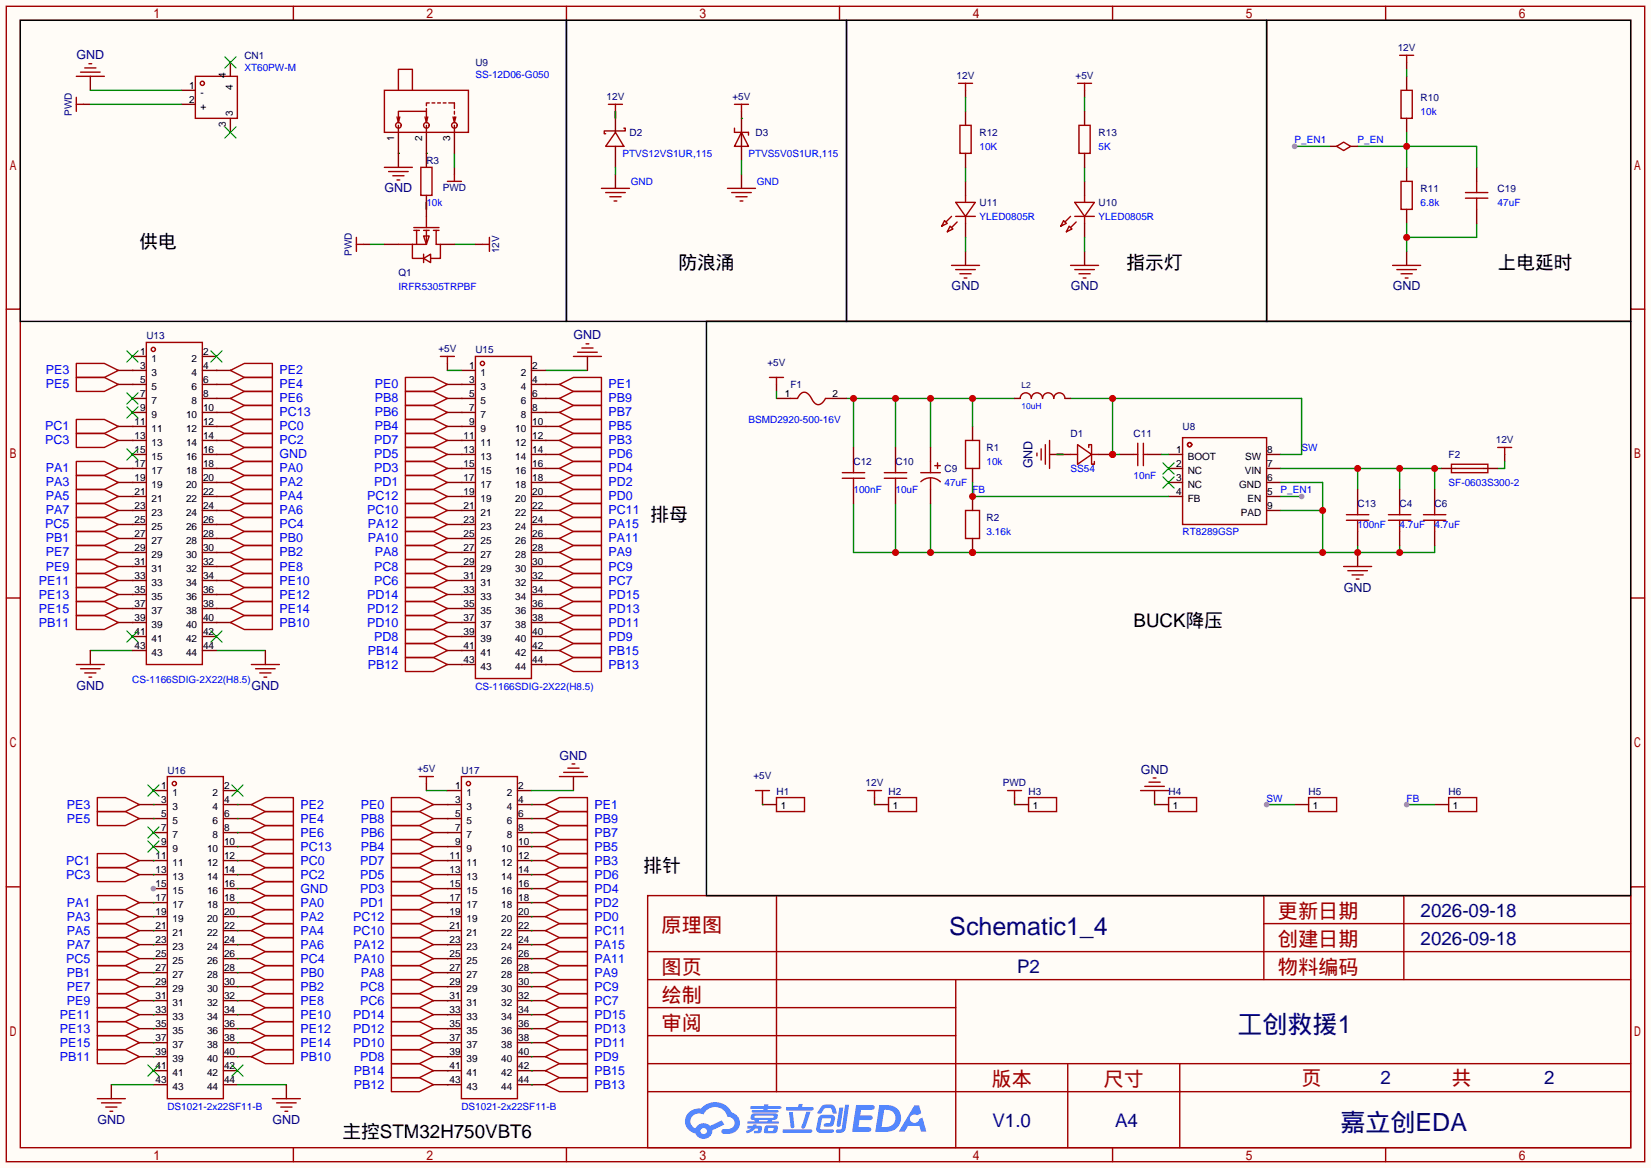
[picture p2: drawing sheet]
<svg xmlns="http://www.w3.org/2000/svg" width="299mm" height="212mm" viewBox="0 0 299 212" stroke-linecap="round" stroke-linejoin="round" font-family="sans-serif">
<defs><g id="words">
<g font-size="4.5" fill="#000080">
<text x="172.2" y="169.5">Schematic1_4</text>
<text x="224.5" y="187.3">工创救援1</text>
<text x="243.2" y="205.1">嘉立创EDA</text>
</g>
<g font-size="3.7" fill="#a00000">
<text x="231.8" y="166.5">更新日期</text>
<text x="120" y="169">原理图</text>
<text x="231.8" y="171.6">创建日期</text>
<text x="120" y="176.6">图页</text>
<text x="231.8" y="176.6">物料编码</text>
<text x="120" y="181.7">绘制</text>
<text x="120" y="186.8">审阅</text>
<text x="179.9" y="197">版本</text>
<text x="200.2" y="197">尺寸</text>
<text x="236.1" y="196.7">页</text>
<text x="263.3" y="196.7">共</text>
</g>
<g font-size="3.4">
<text x="25.3" y="45">供电</text>
<text x="123.1" y="48.9">防浪涌</text>
<text x="204.3" y="48.9">指示灯</text>
<text x="271.7" y="48.9">上电延时</text>
<text x="118" y="94.6">排母</text>
<text x="205.6" y="113.6">BUCK降压</text>
<text x="116.7" y="158.1">排针</text>
<text x="62.1" y="206.3">主控STM32H750VBT6</text>
</g>
<g font-size="3.4" fill="#000080">
<text x="257.7" y="166.3">2026-09-18</text>
<text x="257.7" y="171.4">2026-09-18</text>
<text x="184.5" y="176.5">P2</text>
<text x="250.4" y="196.6">2</text>
<text x="280.1" y="196.6">2</text>
<text x="180" y="204.4">V1.0</text>
<text x="202.3" y="204.4">A4</text>
</g>
<g font-size="2.3" fill="#000080">
<text x="13.9" y="10.8">GND</text>
<text x="69.7" y="34.9">GND</text>
<text x="172.6" y="52.7">GND</text>
<text x="194.2" y="52.7">GND</text>
<text x="252.6" y="52.7">GND</text>
<text x="104" y="61.6">GND</text>
<text x="187.3" y="84.9" transform="rotate(-90 187.3 84.9)">GND</text>
<text x="243.7" y="107.3">GND</text>
<text x="13.9" y="125.1">GND</text>
<text x="45.6" y="125.1">GND</text>
<text x="101.5" y="137.8">GND</text>
<text x="206.9" y="140.3">GND</text>
<text x="17.7" y="203.8">GND</text>
<text x="49.4" y="203.8">GND</text>
</g>
<g font-size="2.3" fill="#00f">
<text x="8.3" y="67.9">PE3</text>
<text x="8.3" y="70.4">PE5</text>
<text x="50.7" y="67.9">PE2</text>
<text x="50.7" y="70.4">PE4</text>
<text x="68" y="70.4">PE0</text>
<text x="110.4" y="70.4">PE1</text>
<text x="50.7" y="73">PE6</text>
<text x="50.7" y="75.5">PC13</text>
<text x="68" y="73">PB8</text>
<text x="68" y="75.5">PB6</text>
<text x="110.4" y="73">PB9</text>
<text x="110.4" y="75.5">PB7</text>
<text x="8.2" y="78.1">PC1</text>
<text x="8.2" y="80.6">PC3</text>
<text x="50.7" y="78.1">PC0</text>
<text x="50.7" y="80.6">PC2</text>
<text x="50.7" y="83.1">GND</text>
<text x="67.9" y="80.6">PD7</text>
<text x="67.9" y="83.1">PD5</text>
<text x="68" y="78.1">PB4</text>
<text x="110.4" y="78.1">PB5</text>
<text x="110.4" y="80.6">PB3</text>
<text x="110.4" y="83.1">PD6</text>
<text x="8.3" y="85.7">PA1</text>
<text x="8.3" y="88.2">PA3</text>
<text x="50.7" y="85.7">PA0</text>
<text x="50.7" y="88.2">PA2</text>
<text x="67.9" y="85.7">PD3</text>
<text x="67.9" y="88.2">PD1</text>
<text x="110.4" y="85.7">PD4</text>
<text x="110.4" y="88.2">PD2</text>
<text x="8.2" y="95.8">PC5</text>
<text x="8.3" y="90.8">PA5</text>
<text x="8.3" y="93.3">PA7</text>
<text x="50.7" y="90.8">PA4</text>
<text x="50.7" y="93.3">PA6</text>
<text x="50.7" y="95.8">PC4</text>
<text x="66.6" y="90.8">PC12</text>
<text x="66.6" y="93.3">PC10</text>
<text x="66.7" y="95.8">PA12</text>
<text x="110.4" y="90.8">PD0</text>
<text x="110.4" y="93.3">PC11</text>
<text x="110.4" y="95.8">PA15</text>
<text x="8.3" y="98.4">PB1</text>
<text x="8.3" y="100.9">PE7</text>
<text x="50.7" y="98.4">PB0</text>
<text x="50.7" y="100.9">PB2</text>
<text x="66.7" y="98.4">PA10</text>
<text x="68" y="100.9">PA8</text>
<text x="110.4" y="98.4">PA11</text>
<text x="110.4" y="100.9">PA9</text>
<text x="7" y="106">PE11</text>
<text x="8.3" y="103.5">PE9</text>
<text x="50.7" y="103.5">PE8</text>
<text x="50.7" y="106">PE10</text>
<text x="67.9" y="103.5">PC8</text>
<text x="67.9" y="106">PC6</text>
<text x="110.4" y="103.5">PC9</text>
<text x="110.4" y="106">PC7</text>
<text x="7" y="108.5">PE13</text>
<text x="7" y="111.1">PE15</text>
<text x="7" y="113.6">PB11</text>
<text x="50.7" y="108.5">PE12</text>
<text x="50.7" y="111.1">PE14</text>
<text x="50.7" y="113.6">PB10</text>
<text x="66.6" y="108.5">PD14</text>
<text x="66.6" y="111.1">PD12</text>
<text x="66.6" y="113.6">PD10</text>
<text x="110.4" y="108.5">PD15</text>
<text x="110.4" y="111.1">PD13</text>
<text x="110.4" y="113.6">PD11</text>
<text x="66.7" y="118.7">PB14</text>
<text x="67.9" y="116.2">PD8</text>
<text x="110.4" y="116.2">PD9</text>
<text x="110.4" y="118.7">PB15</text>
<text x="66.7" y="121.2">PB12</text>
<text x="110.4" y="121.2">PB13</text>
<text x="12.1" y="146.6">PE3</text>
<text x="12.1" y="149.2">PE5</text>
<text x="54.5" y="146.6">PE2</text>
<text x="54.5" y="149.2">PE4</text>
<text x="65.4" y="146.6">PE0</text>
<text x="65.4" y="149.2">PB8</text>
<text x="107.8" y="146.6">PE1</text>
<text x="107.8" y="149.2">PB9</text>
<text x="54.5" y="151.7">PE6</text>
<text x="54.5" y="154.3">PC13</text>
<text x="65.4" y="151.7">PB6</text>
<text x="65.4" y="154.3">PB4</text>
<text x="107.8" y="151.7">PB7</text>
<text x="107.8" y="154.3">PB5</text>
<text x="12" y="156.8">PC1</text>
<text x="12" y="159.3">PC3</text>
<text x="54.5" y="156.8">PC0</text>
<text x="54.5" y="159.3">PC2</text>
<text x="54.5" y="161.9">GND</text>
<text x="65.3" y="156.8">PD7</text>
<text x="65.3" y="159.3">PD5</text>
<text x="65.3" y="161.9">PD3</text>
<text x="107.8" y="156.8">PB3</text>
<text x="107.8" y="159.3">PD6</text>
<text x="107.8" y="161.9">PD4</text>
<text x="12.1" y="164.4">PA1</text>
<text x="12.1" y="167">PA3</text>
<text x="54.5" y="164.4">PA0</text>
<text x="54.5" y="167">PA2</text>
<text x="64.1" y="167">PC12</text>
<text x="65.3" y="164.4">PD1</text>
<text x="107.8" y="164.4">PD2</text>
<text x="107.8" y="167">PD0</text>
<text x="12.1" y="169.5">PA5</text>
<text x="12.1" y="172">PA7</text>
<text x="54.5" y="169.5">PA4</text>
<text x="54.5" y="172">PA6</text>
<text x="64.1" y="169.5">PC10</text>
<text x="64.2" y="172">PA12</text>
<text x="107.8" y="169.5">PC11</text>
<text x="107.8" y="172">PA15</text>
<text x="12" y="174.6">PC5</text>
<text x="12.1" y="177.1">PB1</text>
<text x="12.1" y="179.7">PE7</text>
<text x="54.5" y="174.6">PC4</text>
<text x="54.5" y="177.1">PB0</text>
<text x="54.5" y="179.7">PB2</text>
<text x="64.2" y="174.6">PA10</text>
<text x="65.3" y="179.7">PC8</text>
<text x="65.4" y="177.1">PA8</text>
<text x="107.8" y="174.6">PA11</text>
<text x="107.8" y="177.1">PA9</text>
<text x="107.8" y="179.7">PC9</text>
<text x="10.8" y="184.7">PE11</text>
<text x="12.1" y="182.2">PE9</text>
<text x="54.5" y="182.2">PE8</text>
<text x="54.5" y="184.7">PE10</text>
<text x="64.1" y="184.7">PD14</text>
<text x="65.3" y="182.2">PC6</text>
<text x="107.8" y="182.2">PC7</text>
<text x="107.8" y="184.7">PD15</text>
<text x="10.8" y="187.3">PE13</text>
<text x="10.8" y="189.8">PE15</text>
<text x="54.5" y="187.3">PE12</text>
<text x="54.5" y="189.8">PE14</text>
<text x="64.1" y="187.3">PD12</text>
<text x="64.1" y="189.8">PD10</text>
<text x="107.8" y="187.3">PD13</text>
<text x="107.8" y="189.8">PD11</text>
<text x="10.8" y="192.4">PB11</text>
<text x="54.5" y="192.4">PB10</text>
<text x="64.2" y="194.9">PB14</text>
<text x="64.2" y="197.4">PB12</text>
<text x="65.3" y="192.4">PD8</text>
<text x="107.8" y="192.4">PD9</text>
<text x="107.8" y="194.9">PB15</text>
<text x="107.8" y="197.4">PB13</text>
</g>
<g font-size="1.8" fill="#000080">
<text x="44.3" y="10.8">CN1</text>
<text x="253.5" y="9.2">12V</text>
<text x="86.2" y="12">U9</text>
<text x="173.5" y="14.3">12V</text>
<text x="195.1" y="14.3">+5V</text>
<text x="13" y="21" transform="rotate(-90 13 21)">PWD</text>
<text x="110" y="18.1">12V</text>
<text x="132.9" y="18.1">+5V</text>
<text x="257.7" y="18.4">R10</text>
<text x="77.3" y="29.8">R3</text>
<text x="114.2" y="24.7">D2</text>
<text x="137" y="24.7">D3</text>
<text x="177.7" y="24.7">R12</text>
<text x="199.3" y="24.7">R13</text>
<text x="80.3" y="34.6">PWD</text>
<text x="257.7" y="34.9">R11</text>
<text x="271.7" y="34.9">C19</text>
<text x="177.7" y="37.4">U11</text>
<text x="199.3" y="37.4">U10</text>
<text x="63.8" y="46.4" transform="rotate(-90 63.8 46.4)">PWD</text>
<text x="90.5" y="45.9" transform="rotate(-90 90.5 45.9)">12V</text>
<text x="72.3" y="50.1">Q1</text>
<text x="26.5" y="61.6">U13</text>
<text x="79.5" y="63.8">+5V</text>
<text x="86.2" y="64.1">U15</text>
<text x="139.2" y="66.4">+5V</text>
<text x="143.4" y="70.4">F1</text>
<text x="178.9" y="81.9">R1</text>
<text x="194.2" y="79.3">D1</text>
<text x="205.6" y="79.3">C11</text>
<text x="214.5" y="78.1">U8</text>
<text x="262.8" y="83.1">F2</text>
<text x="271.3" y="80.4">12V</text>
<text x="154.8" y="84.4">C12</text>
<text x="162.4" y="84.4">C10</text>
<text x="171.3" y="85.7">C9</text>
<text x="178.9" y="94.6">R2</text>
<text x="246.3" y="92">C13</text>
<text x="253.9" y="92">C4</text>
<text x="260.2" y="92">C6</text>
<text x="30.4" y="140.3">U16</text>
<text x="75.7" y="140">+5V</text>
<text x="83.7" y="140.3">U17</text>
<text x="136.7" y="141.3">+5V</text>
<text x="157" y="142.6">12V</text>
<text x="181.9" y="142.6">PWD</text>
<text x="140.8" y="144.1">H1</text>
<text x="161.2" y="144.1">H2</text>
<text x="186.6" y="144.1">H3</text>
<text x="212" y="144.1">H4</text>
<text x="237.4" y="144.1">H5</text>
<text x="262.8" y="144.1">H6</text>
</g>
<g font-size="1.8">
<text x="34.3" y="16.1">1</text>
<text x="36.4" y="17.3">-</text>
<text x="41" y="14.2" transform="rotate(-90 41 14.2)">4</text>
<text x="42.3" y="16.3" transform="rotate(-90 42.3 16.3)">4</text>
<text x="34.3" y="18.6">2</text>
<text x="36.4" y="19.9">+</text>
<text x="41" y="23.1" transform="rotate(-90 41 23.1)">3</text>
<text x="42.3" y="21" transform="rotate(-90 42.3 21)">3</text>
<text x="71.5" y="25.5" transform="rotate(-90 71.5 25.5)">1</text>
<text x="76.5" y="25.5" transform="rotate(-90 76.5 25.5)">2</text>
<text x="81.6" y="25.5" transform="rotate(-90 81.6 25.5)">3</text>
<text x="25.4" y="64.3">1</text>
<text x="27.5" y="65.6">1</text>
<text x="34.8" y="65.6">2</text>
<text x="36.8" y="64.3">2</text>
<text x="25.4" y="66.9">3</text>
<text x="25.4" y="69.4">5</text>
<text x="25.4" y="72">7</text>
<text x="27.5" y="68.1">3</text>
<text x="27.5" y="70.7">5</text>
<text x="34.8" y="70.7">6</text>
<text x="34.8" y="68.1">4</text>
<text x="36.8" y="72">8</text>
<text x="36.8" y="69.4">6</text>
<text x="36.8" y="66.9">4</text>
<text x="85.1" y="66.9">1</text>
<text x="85.1" y="69.4">3</text>
<text x="85.1" y="72">5</text>
<text x="87.2" y="68.1">1</text>
<text x="87.2" y="70.7">3</text>
<text x="94.4" y="70.7">4</text>
<text x="94.4" y="68.1">2</text>
<text x="96.5" y="72">6</text>
<text x="96.5" y="69.4">4</text>
<text x="96.5" y="66.9">2</text>
<text x="142.4" y="72">1</text>
<text x="151" y="72">2</text>
<text x="24.4" y="77">11</text>
<text x="25.4" y="74.5">9</text>
<text x="27.5" y="73.2">7</text>
<text x="27.5" y="75.8">9</text>
<text x="33.7" y="75.8">10</text>
<text x="34.8" y="73.2">8</text>
<text x="36.8" y="77">12</text>
<text x="36.8" y="74.5">10</text>
<text x="85.1" y="74.5">7</text>
<text x="85.1" y="77">9</text>
<text x="87.2" y="73.2">5</text>
<text x="87.2" y="75.8">7</text>
<text x="94.4" y="75.8">8</text>
<text x="94.4" y="73.2">6</text>
<text x="96.5" y="77">10</text>
<text x="96.5" y="74.5">8</text>
<text x="24.4" y="79.6">13</text>
<text x="24.4" y="82.1">15</text>
<text x="27.5" y="78.3">11</text>
<text x="27.5" y="80.8">13</text>
<text x="27.5" y="83.4">15</text>
<text x="33.7" y="83.4">16</text>
<text x="33.7" y="80.8">14</text>
<text x="33.7" y="78.3">12</text>
<text x="36.8" y="82.1">16</text>
<text x="36.8" y="79.6">14</text>
<text x="84.1" y="79.6">11</text>
<text x="84.1" y="82.1">13</text>
<text x="87.2" y="78.3">9</text>
<text x="87.2" y="80.8">11</text>
<text x="87.2" y="83.4">13</text>
<text x="93.4" y="83.4">14</text>
<text x="93.4" y="80.8">12</text>
<text x="93.4" y="78.3">10</text>
<text x="96.5" y="82.1">14</text>
<text x="96.5" y="79.6">12</text>
<text x="213.4" y="82.1">1</text>
<text x="215.4" y="83.4">BOOT</text>
<text x="225.9" y="83.4">SW</text>
<text x="229.9" y="82.1">8</text>
<text x="24.4" y="84.7">17</text>
<text x="24.4" y="87.2">19</text>
<text x="24.4" y="89.7">21</text>
<text x="27.5" y="85.9">17</text>
<text x="27.5" y="88.5">19</text>
<text x="33.7" y="88.5">20</text>
<text x="33.7" y="85.9">18</text>
<text x="36.8" y="89.7">22</text>
<text x="36.8" y="87.2">20</text>
<text x="36.8" y="84.7">18</text>
<text x="84.1" y="84.7">15</text>
<text x="84.1" y="87.2">17</text>
<text x="84.1" y="89.7">19</text>
<text x="87.2" y="85.9">15</text>
<text x="87.2" y="88.5">17</text>
<text x="93.4" y="88.5">18</text>
<text x="93.4" y="85.9">16</text>
<text x="96.5" y="89.7">20</text>
<text x="96.5" y="87.2">18</text>
<text x="96.5" y="84.7">16</text>
<text x="213.4" y="84.7">2</text>
<text x="213.4" y="87.2">3</text>
<text x="213.4" y="89.7">4</text>
<text x="215.4" y="85.9">NC</text>
<text x="215.4" y="88.5">NC</text>
<text x="224.8" y="88.5">GND</text>
<text x="225.8" y="85.9">VIN</text>
<text x="229.9" y="89.7">5</text>
<text x="229.9" y="87.2">6</text>
<text x="229.9" y="84.7">7</text>
<text x="24.4" y="92.3">23</text>
<text x="24.4" y="94.8">25</text>
<text x="27.5" y="91">21</text>
<text x="27.5" y="93.5">23</text>
<text x="33.7" y="93.5">24</text>
<text x="33.7" y="91">22</text>
<text x="36.8" y="94.8">26</text>
<text x="36.8" y="92.3">24</text>
<text x="84.1" y="92.3">21</text>
<text x="84.1" y="94.8">23</text>
<text x="87.2" y="91">19</text>
<text x="87.2" y="93.5">21</text>
<text x="93.4" y="93.5">22</text>
<text x="93.4" y="91">20</text>
<text x="96.5" y="94.8">24</text>
<text x="96.5" y="92.3">22</text>
<text x="215.4" y="91">FB</text>
<text x="225.1" y="93.5">PAD</text>
<text x="226.3" y="91">EN</text>
<text x="229.9" y="92.3">9</text>
<text x="24.4" y="97.4">27</text>
<text x="24.4" y="99.9">29</text>
<text x="27.5" y="96.1">25</text>
<text x="27.5" y="98.6">27</text>
<text x="27.5" y="101.2">29</text>
<text x="33.7" y="101.2">30</text>
<text x="33.7" y="98.6">28</text>
<text x="33.7" y="96.1">26</text>
<text x="36.8" y="99.9">30</text>
<text x="36.8" y="97.4">28</text>
<text x="84.1" y="97.4">25</text>
<text x="84.1" y="99.9">27</text>
<text x="87.2" y="96.1">23</text>
<text x="87.2" y="98.6">25</text>
<text x="87.2" y="101.2">27</text>
<text x="93.4" y="101.2">28</text>
<text x="93.4" y="98.6">26</text>
<text x="93.4" y="96.1">24</text>
<text x="96.5" y="99.9">28</text>
<text x="96.5" y="97.4">26</text>
<text x="24.4" y="102.4">31</text>
<text x="24.4" y="105">33</text>
<text x="24.4" y="107.5">35</text>
<text x="27.5" y="103.7">31</text>
<text x="27.5" y="106.2">33</text>
<text x="33.7" y="106.2">34</text>
<text x="33.7" y="103.7">32</text>
<text x="36.8" y="107.5">36</text>
<text x="36.8" y="105">34</text>
<text x="36.8" y="102.4">32</text>
<text x="84.1" y="102.4">29</text>
<text x="84.1" y="105">31</text>
<text x="84.1" y="107.5">33</text>
<text x="87.2" y="103.7">29</text>
<text x="87.2" y="106.2">31</text>
<text x="93.4" y="106.2">32</text>
<text x="93.4" y="103.7">30</text>
<text x="96.5" y="107.5">34</text>
<text x="96.5" y="105">32</text>
<text x="96.5" y="102.4">30</text>
<text x="24.4" y="110.1">37</text>
<text x="24.4" y="112.6">39</text>
<text x="27.5" y="108.8">35</text>
<text x="27.5" y="111.3">37</text>
<text x="27.5" y="113.9">39</text>
<text x="33.7" y="113.9">40</text>
<text x="33.7" y="111.3">38</text>
<text x="33.7" y="108.8">36</text>
<text x="36.8" y="112.6">40</text>
<text x="36.8" y="110.1">38</text>
<text x="84.1" y="110.1">35</text>
<text x="84.1" y="112.6">37</text>
<text x="87.2" y="108.8">33</text>
<text x="87.2" y="111.3">35</text>
<text x="87.2" y="113.9">37</text>
<text x="93.4" y="113.9">38</text>
<text x="93.4" y="111.3">36</text>
<text x="93.4" y="108.8">34</text>
<text x="96.5" y="112.6">38</text>
<text x="96.5" y="110.1">36</text>
<text x="24.4" y="115.1">41</text>
<text x="24.4" y="117.7">43</text>
<text x="27.5" y="116.4">41</text>
<text x="27.5" y="118.9">43</text>
<text x="33.7" y="118.9">44</text>
<text x="33.7" y="116.4">42</text>
<text x="36.8" y="117.7">44</text>
<text x="36.8" y="115.1">42</text>
<text x="84.1" y="115.1">39</text>
<text x="84.1" y="117.7">41</text>
<text x="87.2" y="116.4">39</text>
<text x="87.2" y="118.9">41</text>
<text x="93.4" y="118.9">42</text>
<text x="93.4" y="116.4">40</text>
<text x="96.5" y="117.7">42</text>
<text x="96.5" y="115.1">40</text>
<text x="84.1" y="120.2">43</text>
<text x="87.2" y="121.5">43</text>
<text x="93.4" y="121.5">44</text>
<text x="96.5" y="120.2">44</text>
<text x="29.2" y="143.1">1</text>
<text x="40.6" y="143.1">2</text>
<text x="82.6" y="143.1">1</text>
<text x="94" y="143.1">2</text>
<text x="29.2" y="148.2">5</text>
<text x="29.2" y="145.6">3</text>
<text x="31.3" y="149.4">5</text>
<text x="31.3" y="146.9">3</text>
<text x="31.3" y="144.3">1</text>
<text x="38.6" y="144.3">2</text>
<text x="38.6" y="146.9">4</text>
<text x="38.6" y="149.4">6</text>
<text x="40.6" y="145.6">4</text>
<text x="40.6" y="148.2">6</text>
<text x="82.6" y="148.2">5</text>
<text x="82.6" y="145.6">3</text>
<text x="84.6" y="149.4">5</text>
<text x="84.6" y="146.9">3</text>
<text x="84.6" y="144.3">1</text>
<text x="91.9" y="144.3">2</text>
<text x="91.9" y="146.9">4</text>
<text x="91.9" y="149.4">6</text>
<text x="94" y="145.6">4</text>
<text x="94" y="148.2">6</text>
<text x="141.6" y="146.6">1</text>
<text x="161.9" y="146.6">1</text>
<text x="187.3" y="146.6">1</text>
<text x="212.7" y="146.6">1</text>
<text x="238.1" y="146.6">1</text>
<text x="263.5" y="146.6">1</text>
<text x="28.2" y="155.8">11</text>
<text x="29.2" y="153.2">9</text>
<text x="29.2" y="150.7">7</text>
<text x="31.3" y="154.5">9</text>
<text x="31.3" y="152">7</text>
<text x="37.6" y="154.5">10</text>
<text x="38.6" y="152">8</text>
<text x="40.6" y="150.7">8</text>
<text x="40.6" y="153.2">10</text>
<text x="40.6" y="155.8">12</text>
<text x="81.5" y="155.8">11</text>
<text x="82.6" y="153.2">9</text>
<text x="82.6" y="150.7">7</text>
<text x="84.6" y="154.5">9</text>
<text x="84.6" y="152">7</text>
<text x="90.9" y="154.5">10</text>
<text x="91.9" y="152">8</text>
<text x="94" y="150.7">8</text>
<text x="94" y="153.2">10</text>
<text x="94" y="155.8">12</text>
<text x="28.2" y="160.9">15</text>
<text x="28.2" y="158.3">13</text>
<text x="31.3" y="159.6">13</text>
<text x="31.3" y="157">11</text>
<text x="37.6" y="157">12</text>
<text x="37.6" y="159.6">14</text>
<text x="40.6" y="158.3">14</text>
<text x="40.6" y="160.9">16</text>
<text x="81.5" y="160.9">15</text>
<text x="81.5" y="158.3">13</text>
<text x="84.6" y="159.6">13</text>
<text x="84.6" y="157">11</text>
<text x="90.9" y="157">12</text>
<text x="90.9" y="159.6">14</text>
<text x="94" y="158.3">14</text>
<text x="94" y="160.9">16</text>
<text x="28.2" y="165.9">19</text>
<text x="28.2" y="163.4">17</text>
<text x="31.3" y="167.2">19</text>
<text x="31.3" y="164.7">17</text>
<text x="31.3" y="162.1">15</text>
<text x="37.6" y="162.1">16</text>
<text x="37.6" y="164.7">18</text>
<text x="37.6" y="167.2">20</text>
<text x="40.6" y="163.4">18</text>
<text x="40.6" y="165.9">20</text>
<text x="81.5" y="165.9">19</text>
<text x="81.5" y="163.4">17</text>
<text x="84.6" y="167.2">19</text>
<text x="84.6" y="164.7">17</text>
<text x="84.6" y="162.1">15</text>
<text x="90.9" y="162.1">16</text>
<text x="90.9" y="164.7">18</text>
<text x="90.9" y="167.2">20</text>
<text x="94" y="163.4">18</text>
<text x="94" y="165.9">20</text>
<text x="28.2" y="173.6">25</text>
<text x="28.2" y="171">23</text>
<text x="28.2" y="168.5">21</text>
<text x="31.3" y="172.3">23</text>
<text x="31.3" y="169.7">21</text>
<text x="37.6" y="169.7">22</text>
<text x="37.6" y="172.3">24</text>
<text x="40.6" y="168.5">22</text>
<text x="40.6" y="171">24</text>
<text x="40.6" y="173.6">26</text>
<text x="81.5" y="173.6">25</text>
<text x="81.5" y="171">23</text>
<text x="81.5" y="168.5">21</text>
<text x="84.6" y="172.3">23</text>
<text x="84.6" y="169.7">21</text>
<text x="90.9" y="169.7">22</text>
<text x="90.9" y="172.3">24</text>
<text x="94" y="168.5">22</text>
<text x="94" y="171">24</text>
<text x="94" y="173.6">26</text>
<text x="28.2" y="178.6">29</text>
<text x="28.2" y="176.1">27</text>
<text x="31.3" y="179.9">29</text>
<text x="31.3" y="177.4">27</text>
<text x="31.3" y="174.8">25</text>
<text x="37.6" y="174.8">26</text>
<text x="37.6" y="177.4">28</text>
<text x="37.6" y="179.9">30</text>
<text x="40.6" y="176.1">28</text>
<text x="40.6" y="178.6">30</text>
<text x="81.5" y="178.6">29</text>
<text x="81.5" y="176.1">27</text>
<text x="84.6" y="179.9">29</text>
<text x="84.6" y="177.4">27</text>
<text x="84.6" y="174.8">25</text>
<text x="90.9" y="174.8">26</text>
<text x="90.9" y="177.4">28</text>
<text x="90.9" y="179.9">30</text>
<text x="94" y="176.1">28</text>
<text x="94" y="178.6">30</text>
<text x="28.2" y="183.7">33</text>
<text x="28.2" y="181.2">31</text>
<text x="31.3" y="185">33</text>
<text x="31.3" y="182.4">31</text>
<text x="37.6" y="182.4">32</text>
<text x="37.6" y="185">34</text>
<text x="40.6" y="181.2">32</text>
<text x="40.6" y="183.7">34</text>
<text x="81.5" y="183.7">33</text>
<text x="81.5" y="181.2">31</text>
<text x="84.6" y="185">33</text>
<text x="84.6" y="182.4">31</text>
<text x="90.9" y="182.4">32</text>
<text x="90.9" y="185">34</text>
<text x="94" y="181.2">32</text>
<text x="94" y="183.7">34</text>
<text x="28.2" y="191.3">39</text>
<text x="28.2" y="188.8">37</text>
<text x="28.2" y="186.3">35</text>
<text x="31.3" y="190.1">37</text>
<text x="31.3" y="187.5">35</text>
<text x="37.6" y="187.5">36</text>
<text x="37.6" y="190.1">38</text>
<text x="40.6" y="186.3">36</text>
<text x="40.6" y="188.8">38</text>
<text x="40.6" y="191.3">40</text>
<text x="81.5" y="191.3">39</text>
<text x="81.5" y="188.8">37</text>
<text x="81.5" y="186.3">35</text>
<text x="84.6" y="190.1">37</text>
<text x="84.6" y="187.5">35</text>
<text x="90.9" y="187.5">36</text>
<text x="90.9" y="190.1">38</text>
<text x="94" y="186.3">36</text>
<text x="94" y="188.8">38</text>
<text x="94" y="191.3">40</text>
<text x="28.2" y="196.4">43</text>
<text x="28.2" y="193.9">41</text>
<text x="31.3" y="197.7">43</text>
<text x="31.3" y="195.1">41</text>
<text x="31.3" y="192.6">39</text>
<text x="37.6" y="192.6">40</text>
<text x="37.6" y="195.1">42</text>
<text x="37.6" y="197.7">44</text>
<text x="40.6" y="193.9">42</text>
<text x="40.6" y="196.4">44</text>
<text x="81.5" y="196.4">43</text>
<text x="81.5" y="193.9">41</text>
<text x="84.6" y="197.7">43</text>
<text x="84.6" y="195.1">41</text>
<text x="84.6" y="192.6">39</text>
<text x="90.9" y="192.6">40</text>
<text x="90.9" y="195.1">42</text>
<text x="90.9" y="197.7">44</text>
<text x="94" y="193.9">42</text>
<text x="94" y="196.4">44</text>
</g>
<g font-size="1.8" fill="#00f">
<text x="44.3" y="12.8">XT60PW-M</text>
<text x="86.2" y="14.1">SS-12D06-G050</text>
<text x="257.7" y="20.9">10k</text>
<text x="112.9" y="28.5">PTVS12VS1UR,115</text>
<text x="135.8" y="28.5">PTVS5V0S1UR,115</text>
<text x="177.7" y="27.3">10K</text>
<text x="199.3" y="27.3">5K</text>
<text x="234.8" y="26">P_EN1</text>
<text x="246.3" y="26">P_EN</text>
<text x="114.4" y="33.6">GND</text>
<text x="137.3" y="33.6">GND</text>
<text x="77.3" y="37.4">10k</text>
<text x="177.7" y="40">YLED0805R</text>
<text x="199.3" y="40">YLED0805R</text>
<text x="257.7" y="37.4">6.8k</text>
<text x="271.7" y="37.4">47uF</text>
<text x="72.3" y="52.7">IRFR5305TRPBF</text>
<text x="135.8" y="76.8">BSMD2920-500-16V</text>
<text x="236.1" y="81.9">SW</text>
<text x="154.8" y="89.5">100nF</text>
<text x="162.4" y="89.5">10uF</text>
<text x="171.3" y="88.2">47uF</text>
<text x="176.4" y="89.5">FB</text>
<text x="178.9" y="84.4">10k</text>
<text x="194.2" y="85.7">SS54</text>
<text x="205.6" y="87">10nF</text>
<text x="232.3" y="89.5">P_EN1</text>
<text x="262.8" y="88.2">SF-0603S300-2</text>
<text x="246.3" y="95.8">100nF</text>
<text x="253.9" y="95.8">4.7uF</text>
<text x="260.2" y="95.8">4.7uF</text>
<text x="178.9" y="97.1">3.16k</text>
<text x="214.5" y="97.1">RT8289GSP</text>
<text x="24" y="123.8">CS-1166SDIG-2X22(H8.5)</text>
<text x="86.2" y="125.1">CS-1166SDIG-2X22(H8.5)</text>
<text x="229.7" y="145.4">SW</text>
<text x="255.1" y="145.4">FB</text>
<text x="30.4" y="201.3">DS1021-2x22SF11-B</text>
<text x="83.7" y="201.3">DS1021-2x22SF11-B</text>
</g>
<text font-size="1.5" fill="#000080" x="185.3" y="70.4">L2</text>
<text font-size="1.5" fill="#00f" x="185.3" y="74.3">10uH</text>
</g></defs>
<path d="M0 0h299.5v211.8h-299.5z" fill="#fffcf7"/>
<g fill="none" stroke="#a10000" stroke-width=".25">
<path d="M1.1 1.1h297.2v209.6h-297.2zM3.7 3.7h292.1v204.5h-292.1zM53.2 1.1v2.6M102.7 1.1v2.6M152.3 1.1v2.6M201.8 1.1v2.6M251.3 1.1v2.6M1.1 56.1h2.6M295.8 56.1h2.5M1.1 108.5h2.6M295.8 108.5h2.5M1.1 160.8h2.6"/>
<path d="M117.5 162.4h178.3v45.8h-178.3zM117.5 177.7h178.3M117.5 172.6h178.3M140.8 162.4v35.6M173.4 177.7v30.5M229.2 162.4v15.3M229.2 167.5h66.6M254.6 162.4v15.3M295.8 160.8h2.5M117.5 182.8h55.9M117.5 198h178.3M117.5 192.9h178.3"/>
<path d="M117.5 187.8h55.9M193.7 192.9v15.3M214 192.9v15.3M53.2 208.2v2.5M102.7 208.2v2.5M152.3 208.2v2.5M201.8 208.2v2.5M251.3 208.2v2.5"/>
</g>
<g fill="#5487ff">
<path d="M155.3 200.4h2.1a.97 .97 0 0 1 1.3 .4 .53 .53 0 0 1-.7 .5h-1.8l-.2 1h1.9a.43 .43 0 0 1 .4 .5 .43 .43 0 0 1-.5 .3h-1.9l-.2 1.3h1.7a.45 .45 0 0 1 .6 .2 .45 .45 0 0 1-.2 .6l-3.2 .1z"/>
<path d="M165.9 200.5h.8l.4 1.4-.7 .4a.82 .82 0 0 0-1.2 .1 .82 .82 0 0 0 .1 1.1 .82 .82 0 0 0 1.2 0l.2-.5 .6-.3 .7 2.5h-.9l-.3-1h-2.1l-.6 1h-1.1z"/>
<path d="M152.2 200.9h.8l-.5 3.2a.36 .36 0 0 1-.4 .3 .36 .36 0 0 1-.3-.4z"/>
<path d="M153.3 200.4h.7l-.6 4.3a1.13 1.13 0 0 1-1.8 .6l.2-.4 .7-.1 .2-.2z"/>
<path d="M149 200.7l.6-.4h1a.77 .77 0 0 1 .9 .6l.3 .9-.2 .2h-.5l-.4-1h-.9a1.3 1.3 0 0 0-.8 .9l-.6 .1-.2-.2z"/>
<path d="M148.6 202.5l.5-.3h1.7a.66 .66 0 0 1 .6 .9l-.1 .4a.81 .81 0 0 1-.9 .9h-.7a.32 .32 0 0 1-.3-.4 .32 .32 0 0 1 .4-.3h.7l.3-.9-1.7 .1-.3 1.9h2.1a.32 .32 0 0 1 .4 .4 .32 .32 0 0 1-.4 .3l-2.3-.1-.5-.3v-.5z"/>
<path d="M142 204.8h5a.33 .33 0 0 1 .3 .4 .33 .33 0 0 1-.3 .3h-4.9l-.2-.2z"/>
<path d="M146.3 201.6h.7l-1 2.9a.36 .36 0 0 1-.4 .2 .36 .36 0 0 1-.3-.3z"/>
<path d="M143.1 201.7h.7l.3 2.6a.34 .34 0 0 1-.3 .3 .34 .34 0 0 1-.4-.2z"/>
<path d="M142.6 200.8h2.2l.1-.4 .1-.2h.6l-.1 .6h1.8a.32 .32 0 0 1 .3 .3 .32 .32 0 0 1-.4 .3h-4.5l-.1-.1z"/>
<path d="M135.6 204.2h.9l.1-.2 .7-.1-.1 .3h.9a.82 .82 0 0 1-.6 1.3h-.7v-.4l.7-.1v-.3h-.5l-.5 .4-1 .4-.2-.4 1-.4h-.8z"/>
<path d="M136.1 200.6h2.5v-.3h.8l-.1 .3h2.2l.2 .3-.2 .2h-2.3v.3h1.8l.2 .2-.2 .2h-4.5l-.2-.2 .1-.2h2l.1-.3h-2.3l-.1-.2z"/>
<path d="M159.5 200.4l-.7 4.9h1.6a2.47 2.47 0 0 0 2.9-1.7 2.47 2.47 0 0 0-1.4-3zM160.4 201.3a1.61 1.61 0 0 1 2 1.4 1.61 1.61 0 0 1-1.8 1.7h-.7z"/>
<path d="M136.3 202.2a.55 .55 0 0 0-.2 .7 .55 .55 0 0 0 .7 .2l.1 .3h-1.3v.4h5.5l.2-.2-.2-.2h-1.2l.2-.3a.7 .7 0 0 0 .8-.2 .7 .7 0 0 0 0-.9h-4.1zM136.9 202.4h3.3l.2 .1-.2 .2h-3.2l-.2-.1zM137.6 203.1h1.7l-.2 .3h-1.4z"/>
<path d="M138.8 204.3a1.05 1.05 0 0 0-.1 1.2 2.91 2.91 0 0 0 2.2-.2 .98 .98 0 0 0 0-1.2h-1.6zM139.4 204.6l.8-.1 .1 .1v.3l-.2 .2h-.8z"/>
<path d="M125 201.7a2.23 2.23 0 0 0-.7 2.3 2.23 2.23 0 0 0 1.8 1.6 1.58 1.58 0 0 0 1.8 .9 1.58 1.58 0 0 0 1.3-1.5l2.2-1-.5-.8-2.1 1a1.65 1.65 0 0 0-2.6 .5 1.45 1.45 0 0 1-.8-2 1.45 1.45 0 0 1 2-.7l.2 .1a2.3 2.3 0 0 1 2.3-1.3 2.3 2.3 0 0 1 2.1 1.7 1.12 1.12 0 0 1 1.2 1.1 1.12 1.12 0 0 1-1.1 1.2h-.7a.45 .45 0 0 0-.6 .3 .45 .45 0 0 0 .5 .6 2.26 2.26 0 0 0 2.9-2.5 2.04 2.04 0 0 0-1.5-1.4 3.3 3.3 0 0 0-5.5-.7l-1.2 .1zM127.1 205.2a.57 .57 0 0 1 1.1 0 .57 .57 0 0 1-1.1 0z"/>
</g>
<g fill="none" stroke="#008700" stroke-width=".25">
<path d="M16.4 16.4h16.5M16.4 18.9h16.5M24 67.2h.1M24 69.7h.1M24 77.3h.1M24 79.9h.1M39.2 67.2h.1M39.2 69.7h.1M39.2 72.3h.1M39.2 74.8h.1M39.2 77.3h.1M39.2 79.9h.1"/>
<path d="M24 85h.1M24 87.5h.1M24 90h.1M24 92.6h.1M24 95.1h.1M24 97.7h.1M39.2 82.4h.1M39.2 85h.1M39.2 87.5h.1M232.3 85h29.2M246.3 85v3.8M253.9 85v3.8"/>
<path d="M260.2 85v3.8M24 100.2h.1M24 102.7h.1M24 105.3h.1M24 107.8h.1M24 110.4h.1M24 112.9h.1"/>
</g>
<g fill="none" stroke="#a10000" stroke-width=".25">
<path d="M13.8 13.8h5.1M13.8 17.7v2.5M13.8 18.9h1.3M14.6 13.1h3.6M15.4 12.3h2M16.1 11.6h.5M35.4 13.8h7.7v7.7h-7.7zM81.2 32.9h2.5M82.4 31.6v1.3M133.2 23.2v.8h2.6v.5M134.5 24l1.3 2.5h-2.6zM64.6 43.1v2.5"/>
<path d="M64.6 44.3h1.3M214.5 79.4h15.2v15.7h-15.2zM271.7 81.2h2.5M272.9 81.2v1.2M157.4 143.4h2.5M158.6 143.4v1.3M182.8 143.4h2.5M184 143.4v1.3"/>
<circle cx="36.7" cy="15.1" r=".38"/>
<circle cx="215.8" cy="80.6" r=".38"/>
</g>
<g fill="none" stroke="#870000" stroke-width=".25">
<path d="M15.1 18.9h1.3M16.4 13.8v2.6M32.9 16.4h2.5M32.9 18.9h2.5M41.8 11.3v2.5M41.8 21.5v2.5M82.4 30.4v1.2M134.5 21.5v7.6M65.9 44.3h1.3M212 82.4h2.5M212 85h2.5M212 87.5h2.5"/>
<path d="M212 90h2.5M229.7 82.4h2.6M229.7 85h2.6M229.7 87.5h2.6M229.7 90h2.6M229.7 92.6h2.6M272.9 82.4v1.3M158.6 144.7v1.2M184 144.7v1.2"/>
</g>
<path d="M40.8 10.3l2 2M42.8 10.3l-2 2M40.8 23l2 2M42.8 23l-2 2M210.9 83.9l2.1 2.1M210.9 86.5l2.1 2M213 83.9l-2.1 2.1M213 86.5l-2.1 2" fill="none" stroke="#3c3" stroke-width=".25"/>
<g fill="#c00">
<circle cx="253.9" cy="85" r=".63"/>
<circle cx="260.2" cy="85" r=".63"/>
<circle cx="246.3" cy="85" r=".63"/>
</g>
<g fill="none" stroke="#008700" stroke-width=".25">
<path d="M39.2 90h.1M39.2 92.6h.1M39.2 95.1h.1M39.2 97.7h.1M154.8 91.3v8.9h105.4v-1.3M162.4 91.3v8.9M168.8 91.3v8.9M232.3 87.5h7.6v12.7M232.3 92.6h7.6M246.3 98.9v1.3M253.9 98.9v1.3M272.9 83.7v1.3h-1.2"/>
<path d="M16.4 118h7.6M39.2 100.2h.1M39.2 102.7h.1M39.2 105.3h.1M39.2 107.8h.1M39.2 110.4h.1M39.2 112.9h.1M39.2 118h8.9"/>
</g>
<path d="M246.3 100.2v2.5M209.4 143.4v2.5" fill="none" stroke="#870000" stroke-width=".25"/>
<path d="M243.7 102.7h5.1M244.5 103.5h3.5M245.2 104.3h2.1M246 105h.5M206.9 143.4h5.1M207.6 142.6h3.6M208.4 141.9h2M209.2 141.1h.5" fill="none" stroke="#a10000" stroke-width=".25"/>
<g fill="#c00">
<circle cx="246.3" cy="100.2" r=".63"/>
<circle cx="239.9" cy="100.2" r=".63"/>
<circle cx="239.9" cy="92.6" r=".63"/>
<circle cx="176.4" cy="100.2" r=".63"/>
<circle cx="168.8" cy="100.2" r=".63"/>
<circle cx="162.4" cy="100.2" r=".63"/>
<circle cx="253.9" cy="100.2" r=".63"/>
</g>
<g fill="none" stroke="#008700" stroke-width=".25">
<path d="M83.7 69.7h.1M83.7 72.3h.1M83.7 74.8h.1M83.7 77.3h.1M98.9 69.7h.1M98.9 72.3h.1M98.9 74.8h.1M98.9 77.3h.1M98.9 79.9h.1M98.9 82.4h.1M98.9 85h.1M98.9 87.5h.1"/>
<path d="M98.9 90h.1M98.9 92.6h.1M98.9 95.1h.1M98.9 97.7h.1M210.7 82.4h1.3M98.9 100.2h.1M98.9 102.7h.1M98.9 105.3h.1M98.9 107.8h.1M98.9 110.4h.1M98.9 112.9h.1M98.9 115.4h.1"/>
<path d="M98.9 118h.1M81.2 145.9h.1M81.2 148.5h.1M81.2 151h.1M81.2 153.5h.1"/>
</g>
<path d="M175.1 79.9h2.6v5.1h-2.6zM190.4 79.9v5.1M175.1 92.6h2.6v5.1h-2.6zM188.1 82.2v.5M188.8 81.4v2M189.6 80.6v3.6M205.6 82.4h.8M206.4 80.4v4.1M207.4 80.4v4.1M207.4 82.4h.8" fill="none" stroke="#a10000" stroke-width=".25"/>
<path d="M176.4 77.3v2.6M176.4 85v2.5M176.4 90v2.6M176.4 97.7v2.5M190.4 82.4h2.5M203.1 82.4h2.5M208.2 82.4h2.5" fill="none" stroke="#870000" stroke-width=".25"/>
<circle cx="176.4" cy="100.2" r=".63" fill="#c00"/>
<g fill="none" stroke="#008700" stroke-width=".25">
<path d="M83.7 79.9h.1M83.7 82.4h.1M83.7 85h.1M83.7 87.5h.1M83.7 90h.1M83.7 92.6h.1M83.7 95.1h.1M83.7 97.7h.1M176.4 87.5v2.5h35.6M81.2 156.1h.1M81.2 158.6h.1M81.2 161.2h.1"/>
<path d="M81.2 163.7h.1M81.2 166.2h.1M81.2 168.8h.1M81.2 171.3h.1M81.2 173.9h.1"/>
</g>
<circle cx="176.4" cy="90" r=".63" fill="#c00"/>
<path d="M194.2 72.3h41.9v10.1h-3.8M201.8 72.3v10.1h1.3M83.7 100.2h.1M81.2 176.4h.1" fill="none" stroke="#008700" stroke-width=".25"/>
<g fill="#c00">
<circle cx="201.8" cy="82.4" r=".63"/>
<circle cx="201.8" cy="72.3" r=".63"/>
</g>
<g fill="none" stroke="#008700" stroke-width=".25">
<path d="M98.9 67.2h7.7M153.5 72.3h30.5M154.8 72.3v8.9M162.4 72.3v8.9M168.8 72.3v8.9M176.4 72.3v5M83.7 102.7h.1M83.7 105.3h.1M83.7 107.8h.1M83.7 110.4h.1M83.7 112.9h.1M83.7 115.4h.1"/>
<path d="M83.7 118h.1M83.7 120.5h.1M98.9 120.5h.1M81.2 178.9h.1M81.2 181.5h.1M81.2 184h.1M81.2 186.6h.1M81.2 189.1h.1M81.2 191.6h.1M81.2 194.2h.1M81.2 196.7h.1"/>
</g>
<g fill="none" stroke="#a10000" stroke-width=".25">
<path d="M26.5 62.1h10.2v58.4h-10.2zM139.6 68.5h2.5M140.8 68.5v1.2M137 143.4h2.6M138.3 143.4v1.3"/>
<circle cx="27.8" cy="63.4" r=".38"/>
</g>
<g fill="none" stroke="#870000" stroke-width=".25">
<path d="M24 64.6h2.5M24 67.2h2.5M24 69.7h2.5M24 72.3h2.5M24 74.8h2.5M24 77.3h2.5M24 79.9h2.5M36.7 64.6h2.5M36.7 67.2h2.5M36.7 69.7h2.5M36.7 72.3h2.5M36.7 74.8h2.5"/>
<path d="M36.7 77.3h2.5M36.7 79.9h2.5M140.8 69.7v1.3M24 82.4h2.5M24 85h2.5M24 97.7h2.5M24 87.5h2.5M24 95.1h2.5M24 90h2.5M24 92.6h2.5M36.7 82.4h2.5M36.7 85h2.5"/>
<path d="M36.7 97.7h2.5M36.7 87.5h2.5M36.7 95.1h2.5M36.7 90h2.5M36.7 92.6h2.5M24 118h2.5M24 115.4h2.5M24 112.9h2.5M24 110.4h2.5M24 107.8h2.5M24 105.3h2.5M24 102.7h2.5"/>
<path d="M24 100.2h2.5M36.7 118h2.5M36.7 115.4h2.5M36.7 112.9h2.5M36.7 110.4h2.5M36.7 107.8h2.5M36.7 105.3h2.5M36.7 102.7h2.5M36.7 100.2h2.5M138.3 144.7v1.2"/>
</g>
<g fill="none" stroke="#3c3" stroke-width=".25">
<path d="M23 63.6l2 2.1M23 71.2l2 2.1M23 73.8l2 2M25 63.6l-2 2.1M25 71.2l-2 2.1M25 73.8l-2 2M38.2 63.6l2.1 2.1M40.3 63.6l-2.1 2.1M23 81.4l2 2M25 81.4l-2 2M23 114.4l2 2.1M25 114.4l-2 2.1"/>
<path d="M38.2 114.4l2.1 2.1M40.3 114.4l-2.1 2.1"/>
</g>
<g fill="#c00">
<circle cx="162.4" cy="72.3" r=".63"/>
<circle cx="168.8" cy="72.3" r=".63"/>
<circle cx="176.4" cy="72.3" r=".63"/>
<circle cx="154.8" cy="72.3" r=".63"/>
</g>
<g fill="none" stroke="#a10000" stroke-width=".25">
<path d="M110.4 18.9h2.5M111.6 18.9v1.3M133.2 18.9h2.6M134.5 18.9v1.3M173.9 15.1h2.5M175.1 15.1v1.3M195.5 15.1h2.5M196.7 15.1v1.3M253.9 10h2.5M254.1 16.4h2.1v5.1h-2.1zM255.1 10v1.3M172.6 39.2l-1 1.1"/>
<path d="M173.4 36.7h3.5l-1.8 2.5zM173.4 39.2h3.5M175.1 35.4v1.3M175.1 39.2v1.3M194.2 39.2l-1 1.1M194.9 36.7h3.6l-1.8 2.5zM194.9 39.2h3.6M196.7 35.4v1.3M196.7 39.2v1.3M254.1 32.9h2.1v5.1h-2.1zM87.5 44.3h1.3M88.8 43.1v2.5"/>
<path d="M171.3 40l.5 .5-1 .5zM172.3 41l.5 .5-1 .5zM172.6 48.1h5.1M173.4 48.9h3.5M173.6 40.3l-1 1M174.1 49.7h2M174.9 50.4h.5M192.9 40l.5 .5-1 .5zM193.9 41l.5 .5-1 .5zM194.2 48.1h5.1M194.9 48.9h3.6M195.2 40.3l-1 1"/>
<path d="M195.7 49.7h2M196.5 50.4h.5M252.6 48.1h5.1M253.4 48.9h3.5M254.1 49.7h2.1M254.9 50.4h.5M13.8 65.9h5.1l2.6 1.3-2.6 1.3h-5.1zM13.8 68.5h5.1l2.6 1.2-2.6 1.3h-5.1zM13.8 76.1h5.1l2.6 1.2-2.6 1.3h-5.1zM13.8 78.6h5.1l2.6 1.3-2.6 1.3h-5.1zM41.8 67.2l2.5-1.3h5.1v2.6h-5.1zM41.8 69.7l2.5-1.2h5.1v2.5h-5.1z"/>
<path d="M41.8 72.3l2.5-1.3h5.1v2.5h-5.1zM41.8 74.8l2.5-1.3h5.1v2.6h-5.1zM41.8 77.3l2.5-1.2h5.1v2.5h-5.1zM41.8 79.9l2.5-1.3h5.1v2.6h-5.1zM73.5 68.5h5.1l2.6 1.2-2.6 1.3h-5.1zM73.5 71h5.1l2.6 1.3-2.6 1.2h-5.1zM73.5 73.5h5.1l2.6 1.3-2.6 1.3h-5.1zM73.5 76.1h5.1l2.6 1.2-2.6 1.3h-5.1zM73.5 78.6h5.1l2.6 1.3-2.6 1.3h-5.1zM86.2 64.6h10.2v58.5h-10.2zM101.5 69.7l2.5-1.2h5.1v2.5h-5.1zM101.5 72.3l2.5-1.3h5.1v2.5h-5.1z"/>
<path d="M101.5 74.8l2.5-1.3h5.1v2.6h-5.1zM101.5 77.3l2.5-1.2h5.1v2.5h-5.1zM101.5 79.9l2.5-1.3h5.1v2.6h-5.1zM147.2 72.3l-.7-.9-.6-.3-.7 .3-.5 .9h-1.3M147.2 72.3l.6 .8 .6 .3 .7-.3 .6-.8h1.3M13.8 83.7h5.1l2.6 1.3-2.6 1.2h-5.1zM13.8 86.2h5.1l2.6 1.3-2.6 1.3h-5.1zM13.8 88.8h5.1l2.6 1.2-2.6 1.3h-5.1zM13.8 91.3h5.1l2.6 1.3-2.6 1.3h-5.1zM13.8 93.9h5.1l2.6 1.2-2.6 1.3h-5.1zM13.8 96.4h5.1l2.6 1.3-2.6 1.2h-5.1zM13.8 98.9h5.1l2.6 1.3-2.6 1.3h-5.1z"/>
<path d="M41.8 82.4l2.5-1.2h5.1v2.5h-5.1zM41.8 85l2.5-1.3h5.1v2.5h-5.1zM41.8 87.5l2.5-1.3h5.1v2.6h-5.1zM41.8 90l2.5-1.2h5.1v2.5h-5.1zM41.8 92.6l2.5-1.3h5.1v2.6h-5.1zM41.8 95.1l2.5-1.2h5.1v2.5h-5.1zM41.8 97.7l2.5-1.3h5.1v2.5h-5.1zM73.5 81.2h5.1l2.6 1.2-2.6 1.3h-5.1zM73.5 83.7h5.1l2.6 1.3-2.6 1.2h-5.1zM73.5 86.2h5.1l2.6 1.3-2.6 1.3h-5.1zM73.5 88.8h5.1l2.6 1.2-2.6 1.3h-5.1zM73.5 91.3h5.1l2.6 1.3-2.6 1.3h-5.1z"/>
<path d="M73.5 93.9h5.1l2.6 1.2-2.6 1.3h-5.1zM73.5 96.4h5.1l2.6 1.3-2.6 1.2h-5.1zM73.5 98.9h5.1l2.6 1.3-2.6 1.3h-5.1zM101.5 82.4l2.5-1.2h5.1v2.5h-5.1zM101.5 85l2.5-1.3h5.1v2.5h-5.1zM101.5 87.5l2.5-1.3h5.1v2.6h-5.1zM101.5 90l2.5-1.2h5.1v2.5h-5.1zM101.5 92.6l2.5-1.3h5.1v2.6h-5.1zM101.5 95.1l2.5-1.2h5.1v2.5h-5.1zM101.5 97.7l2.5-1.3h5.1v2.5h-5.1zM13.8 101.5h5.1l2.6 1.2-2.6 1.3h-5.1zM13.8 104h5.1l2.6 1.3-2.6 1.3h-5.1z"/>
<path d="M13.8 106.6h5.1l2.6 1.2-2.6 1.3h-5.1zM13.8 109.1h5.1l2.6 1.3-2.6 1.2h-5.1zM13.8 111.6h5.1l2.6 1.3-2.6 1.3h-5.1zM41.8 100.2l2.5-1.3h5.1v2.6h-5.1zM41.8 102.7l2.5-1.2h5.1v2.5h-5.1zM41.8 105.3l2.5-1.3h5.1v2.6h-5.1zM41.8 107.8l2.5-1.2h5.1v2.5h-5.1zM41.8 110.4l2.5-1.3h5.1v2.5h-5.1zM41.8 112.9l2.5-1.3h5.1v2.6h-5.1zM73.5 101.5h5.1l2.6 1.2-2.6 1.3h-5.1zM73.5 104h5.1l2.6 1.3-2.6 1.3h-5.1zM73.5 106.6h5.1l2.6 1.2-2.6 1.3h-5.1z"/>
<path d="M73.5 109.1h5.1l2.6 1.3-2.6 1.2h-5.1zM73.5 111.6h5.1l2.6 1.3-2.6 1.3h-5.1zM73.5 114.2h5.1l2.6 1.2-2.6 1.3h-5.1zM101.5 100.2l2.5-1.3h5.1v2.6h-5.1zM101.5 102.7l2.5-1.2h5.1v2.5h-5.1zM101.5 105.3l2.5-1.3h5.1v2.6h-5.1zM101.5 107.8l2.5-1.2h5.1v2.5h-5.1zM101.5 110.4l2.5-1.3h5.1v2.5h-5.1zM101.5 112.9l2.5-1.3h5.1v2.6h-5.1zM101.5 115.4l2.5-1.2h5.1v2.5h-5.1zM101.5 118l2.5-1.3h5.1v2.6h-5.1zM13.8 120.5h5.1"/>
<path d="M14.6 121.3h3.6M15.4 122h2M16.1 122.8h.5M45.6 120.5h5.1M46.4 121.3h3.5M47.1 122h2M47.9 122.8h.5M17.7 144.7h5l2.6 1.2-2.6 1.3h-5zM17.7 147.2h5l2.6 1.3-2.6 1.2h-5zM17.7 154.8h5l2.6 1.3-2.6 1.3h-5zM17.7 157.4h5l2.6 1.2-2.6 1.3h-5zM45.6 145.9l2.5-1.2h5.1v2.5h-5.1z"/>
<path d="M45.6 148.5l2.5-1.3h5.1v2.5h-5.1zM45.6 151l2.5-1.3h5.1v2.6h-5.1zM45.6 153.5l2.5-1.2h5.1v2.5h-5.1zM45.6 156.1l2.5-1.3h5.1v2.6h-5.1zM45.6 158.6l2.5-1.2h5.1v2.5h-5.1zM71 144.7h5.1l2.5 1.2-2.5 1.3h-5.1zM71 147.2h5.1l2.5 1.3-2.5 1.2h-5.1zM71 149.7h5.1l2.5 1.3-2.5 1.3h-5.1zM71 152.3h5.1l2.5 1.2-2.5 1.3h-5.1zM71 154.8h5.1l2.5 1.3-2.5 1.3h-5.1zM71 157.4h5.1l2.5 1.2-2.5 1.3h-5.1zM71 159.9h5.1l2.5 1.3-2.5 1.2h-5.1z"/>
<path d="M98.9 145.9l2.6-1.2h5.1v2.5h-5.1zM98.9 148.5l2.6-1.3h5.1v2.5h-5.1zM98.9 151l2.6-1.3h5.1v2.6h-5.1zM98.9 153.5l2.6-1.2h5.1v2.5h-5.1zM98.9 156.1l2.6-1.3h5.1v2.6h-5.1zM98.9 158.6l2.6-1.2h5.1v2.5h-5.1zM17.7 162.4h5l2.6 1.3-2.6 1.3h-5zM17.7 165h5l2.6 1.2-2.6 1.3h-5zM17.7 167.5h5l2.6 1.3-2.6 1.3h-5zM17.7 170.1h5l2.6 1.2-2.6 1.3h-5zM17.7 172.6h5l2.6 1.3-2.6 1.2h-5zM17.7 175.1h5l2.6 1.3-2.6 1.3h-5z"/>
<path d="M17.7 177.7h5l2.6 1.2-2.6 1.3h-5zM45.6 161.2l2.5-1.3h5.1v2.5h-5.1zM45.6 163.7l2.5-1.3h5.1v2.6h-5.1zM45.6 166.2l2.5-1.2h5.1v2.5h-5.1zM45.6 168.8l2.5-1.3h5.1v2.6h-5.1zM45.6 171.3l2.5-1.2h5.1v2.5h-5.1zM45.6 173.9l2.5-1.3h5.1v2.5h-5.1zM45.6 176.4l2.5-1.3h5.1v2.6h-5.1zM45.6 178.9l2.5-1.2h5.1v2.5h-5.1zM71 162.4h5.1l2.5 1.3-2.5 1.3h-5.1zM71 165h5.1l2.5 1.2-2.5 1.3h-5.1zM71 167.5h5.1l2.5 1.3-2.5 1.3h-5.1z"/>
<path d="M71 170.1h5.1l2.5 1.2-2.5 1.3h-5.1zM71 172.6h5.1l2.5 1.3-2.5 1.2h-5.1zM71 175.1h5.1l2.5 1.3-2.5 1.3h-5.1zM71 177.7h5.1l2.5 1.2-2.5 1.3h-5.1zM98.9 161.2l2.6-1.3h5.1v2.5h-5.1zM98.9 163.7l2.6-1.3h5.1v2.6h-5.1zM98.9 166.2l2.6-1.2h5.1v2.5h-5.1zM98.9 168.8l2.6-1.3h5.1v2.6h-5.1zM98.9 171.3l2.6-1.2h5.1v2.5h-5.1zM98.9 173.9l2.6-1.3h5.1v2.5h-5.1zM98.9 176.4l2.6-1.3h5.1v2.6h-5.1zM98.9 178.9l2.6-1.2h5.1v2.5h-5.1z"/>
<path d="M17.7 180.2h5l2.6 1.3-2.6 1.3h-5zM17.7 182.8h5l2.6 1.2-2.6 1.3h-5zM17.7 185.3h5l2.6 1.3-2.6 1.2h-5zM17.7 187.8h5l2.6 1.3-2.6 1.3h-5zM17.7 190.4h5l2.6 1.2-2.6 1.3h-5zM17.7 199.3h5M45.6 181.5l2.5-1.3h5.1v2.6h-5.1zM45.6 184l2.5-1.2h5.1v2.5h-5.1zM45.6 186.6l2.5-1.3h5.1v2.5h-5.1zM45.6 189.1l2.5-1.3h5.1v2.6h-5.1zM45.6 191.6l2.5-1.2h5.1v2.5h-5.1zM49.4 199.3h5.1"/>
<path d="M71 180.2h5.1l2.5 1.3-2.5 1.3h-5.1zM71 182.8h5.1l2.5 1.2-2.5 1.3h-5.1zM71 185.3h5.1l2.5 1.3-2.5 1.2h-5.1zM71 187.8h5.1l2.5 1.3-2.5 1.3h-5.1zM71 190.4h5.1l2.5 1.2-2.5 1.3h-5.1zM98.9 181.5l2.6-1.3h5.1v2.6h-5.1zM98.9 184l2.6-1.2h5.1v2.5h-5.1zM98.9 186.6l2.6-1.3h5.1v2.5h-5.1zM98.9 189.1l2.6-1.3h5.1v2.6h-5.1zM98.9 191.6l2.6-1.2h5.1v2.5h-5.1zM98.9 194.2l2.6-1.3h5.1v2.6h-5.1zM18.4 200h3.6"/>
<path d="M19.2 200.8h2M19.9 201.5h.5M50.2 200h3.5M50.9 200.8h2.1M51.7 201.5h.5"/>
<circle cx="87.5" cy="65.9" r=".38"/>
</g>
<g fill="none" stroke="#870000" stroke-width=".25">
<path d="M175.1 16.4v1.3M196.7 16.4v1.3M255.1 11.3v1.3M255.1 13.8v2.6M111.6 20.2v1.3M134.5 20.2v1.3M175.1 32.9v2.5M196.7 32.9v2.5M255.1 21.5v2.5M255.1 30.4v2.5M255.1 38v2.5M86.2 44.3h1.3"/>
<path d="M175.1 40.5v2.6M175.1 45.6v2.5M196.7 40.5v2.6M196.7 45.6v2.5M255.1 45.6v2.5M21.5 67.2h2.5M21.5 69.7h2.5M21.5 77.3h2.5M21.5 79.9h2.5M39.2 67.2h2.6M39.2 69.7h2.6M39.2 72.3h2.6"/>
<path d="M39.2 74.8h2.6M39.2 77.3h2.6M39.2 79.9h2.6M81.2 69.7h5M81.2 72.3h5M81.2 74.8h5M81.2 77.3h5M81.2 79.9h5M83.7 67.2h2.5M96.4 67.2h2.5M96.4 69.7h5.1M96.4 72.3h5.1"/>
<path d="M96.4 74.8h5.1M96.4 77.3h5.1M96.4 79.9h5.1M140.8 72.3h2.6M151 72.3h2.5M21.5 85h2.5M21.5 87.5h2.5M21.5 90h2.5M21.5 97.7h2.5M21.5 92.6h2.5M21.5 95.1h2.5M39.2 82.4h2.6"/>
<path d="M39.2 85h2.6M39.2 87.5h2.6M39.2 90h2.6M39.2 97.7h2.6M39.2 92.6h2.6M39.2 95.1h2.6M81.2 82.4h5M81.2 85h5M81.2 87.5h5M81.2 90h5M81.2 97.7h5M81.2 92.6h5"/>
<path d="M81.2 95.1h5M96.4 82.4h5.1M96.4 85h5.1M96.4 87.5h5.1M96.4 90h5.1M96.4 97.7h5.1M96.4 92.6h5.1M96.4 95.1h5.1M16.4 118v2.5M21.5 112.9h2.5M21.5 110.4h2.5M21.5 107.8h2.5"/>
<path d="M21.5 105.3h2.5M21.5 102.7h2.5M21.5 100.2h2.5M39.2 112.9h2.6M39.2 110.4h2.6M39.2 107.8h2.6M39.2 105.3h2.6M39.2 102.7h2.6M39.2 100.2h2.6M48.1 118v2.5M81.2 115.4h5M81.2 112.9h5"/>
<path d="M81.2 110.4h5M81.2 107.8h5M81.2 105.3h5M81.2 102.7h5M81.2 100.2h5M83.7 118h2.5M96.4 118h5.1M96.4 115.4h5.1M96.4 112.9h5.1M96.4 110.4h5.1M96.4 107.8h5.1M96.4 105.3h5.1"/>
<path d="M96.4 102.7h5.1M96.4 100.2h5.1M83.7 120.5h2.5M96.4 120.5h2.5M25.3 145.9h2.5M25.3 148.5h2.5M25.3 156.1h2.5M25.3 158.6h2.5M43.1 145.9h2.5M43.1 148.5h2.5M43.1 156.1h2.5M43.1 158.6h2.5"/>
<path d="M43.1 151h2.5M43.1 153.5h2.5M78.6 145.9h2.6M78.6 148.5h2.6M78.6 156.1h2.6M78.6 158.6h2.6M78.6 151h2.6M78.6 153.5h2.6M96.4 145.9h2.5M96.4 148.5h2.5M96.4 156.1h2.5M96.4 158.6h2.5"/>
<path d="M96.4 151h2.5M96.4 153.5h2.5M25.3 163.7h2.5M25.3 166.2h2.5M25.3 168.8h2.5M25.3 171.3h2.5M25.3 173.9h2.5M25.3 176.4h2.5M25.3 178.9h2.5M43.1 163.7h2.5M43.1 166.2h2.5M43.1 168.8h2.5"/>
<path d="M43.1 171.3h2.5M43.1 173.9h2.5M43.1 176.4h2.5M43.1 178.9h2.5M43.1 161.2h2.5M78.6 163.7h2.6M78.6 166.2h2.6M78.6 168.8h2.6M78.6 171.3h2.6M78.6 173.9h2.6M78.6 176.4h2.6M78.6 178.9h2.6"/>
<path d="M78.6 161.2h2.6M96.4 163.7h2.5M96.4 166.2h2.5M96.4 168.8h2.5M96.4 171.3h2.5M96.4 173.9h2.5M96.4 176.4h2.5M96.4 178.9h2.5M96.4 161.2h2.5M20.2 196.7v2.6M25.3 181.5h2.5M25.3 184h2.5"/>
<path d="M25.3 186.6h2.5M25.3 189.1h2.5M25.3 191.6h2.5M43.1 181.5h2.5M43.1 184h2.5M43.1 186.6h2.5M43.1 189.1h2.5M43.1 191.6h2.5M51.9 196.7v2.6M78.6 181.5h2.6M78.6 184h2.6M78.6 186.6h2.6"/>
<path d="M78.6 189.1h2.6M78.6 191.6h2.6M96.4 181.5h2.5M96.4 184h2.5M96.4 186.6h2.5M96.4 189.1h2.5M96.4 191.6h2.5M96.4 194.2h2.5"/>
</g>
<path d="M196.7 17.7v2.5M255.1 12.6v1.2M175.1 30.4v2.5M196.7 30.4v2.5M67.2 44.3h2.5M82.4 44.3h3.8M175.1 43.1v2.5M196.7 43.1v2.5M255.1 40.5v5.1M267.8 40.5v2.6h-12.7" fill="none" stroke="#008700" stroke-width=".25"/>
<circle cx="255.1" cy="43.1" r=".63" fill="#c00"/>
<path d="M267.8 30.4v2.5M267.8 38v2.5M81.2 65.9v1.3M106.6 64.6v2.6M81.2 118h2.5M77.3 142.1v1.3M104 140.8v2.6M78.6 194.2h2.6" fill="none" stroke="#870000" stroke-width=".25"/>
<g fill="none" stroke="#a10000" stroke-width=".25">
<path d="M265.8 35.9h4.1M265.8 34.9h4.1M267.8 32.9v2M267.8 35.9v2.1M79.9 64.6h2.5M81.2 64.6v1.3M104 64.6h5.1M104.8 63.9h3.5M105.5 63.1h2.1M106.3 62.4h.5M73.5 116.7h5.1l2.6 1.3-2.6 1.3h-5.1zM103 139.3h2"/>
<path d="M103.8 138.6h.5M76.1 140.8h2.5M77.3 140.8v1.3M101.5 140.8h5.1M102.2 140.1h3.6M71 192.9h5.1l2.5 1.3-2.5 1.3h-5.1z"/>
</g>
<path d="M246.3 26.5h21.5v3.9M255.1 24v6.4" fill="none" stroke="#008700" stroke-width=".25"/>
<circle cx="255.1" cy="26.5" r=".63" fill="#c00"/>
<path d="M241.2 26.5h1.2M245 26.5h1.3M81.2 120.5h2.5M98.9 120.5h2.6M78.6 196.7h2.6M96.4 196.7h2.5" fill="none" stroke="#870000" stroke-width=".25"/>
<path d="M242.4 26.5l1.3-.7 1.3 .7-1.3 .8zM73.5 119.3h5.1l2.6 1.2-2.6 1.3h-5.1zM101.5 120.5l2.5-1.2h5.1v2.5h-5.1zM71 195.5h5.1l2.5 1.2-2.5 1.3h-5.1zM98.9 196.7l2.6-1.2h5.1v2.5h-5.1z" fill="none" stroke="#a10000" stroke-width=".25"/>
<path d="M234.8 26.5h6.4" fill="none" stroke="#008700" stroke-width=".25"/>
<circle cx="234.8" cy="26.5" r=".51" fill="#999"/>
<path d="M232.3 90h3.8" fill="none" stroke="#008700" stroke-width=".25"/>
<circle cx="236.1" cy="90" r=".51" fill="#999"/>
<g fill="none" stroke="#870000" stroke-width=".25">
<path d="M72.3 22.7v7.7M77.3 22.7v7.7M77.3 35.4v3.8M82.4 22.7v5.1M111.6 31.6v2.6M134.5 31.6v2.6M175.1 20.2v2.5M175.1 27.8v2.6M196.7 20.2v2.5M196.7 27.8v2.6M69.7 44.3h2.6M79.9 44.3h2.5"/>
<path d="M40.5 143.4h2.6M40.5 145.9h2.6M40.5 148.5h2.6M40.5 151h2.6M40.5 153.5h2.6M40.5 156.1h2.6M40.5 158.6h2.6M27.8 161.2h2.6M27.8 178.9h2.6M27.8 163.7h2.6M27.8 176.4h2.6M27.8 166.2h2.6"/>
<path d="M27.8 173.9h2.6M27.8 168.8h2.6M27.8 171.3h2.6M40.5 161.2h2.6M40.5 178.9h2.6M40.5 163.7h2.6M40.5 176.4h2.6M40.5 166.2h2.6M40.5 173.9h2.6M40.5 168.8h2.6M40.5 171.3h2.6M27.8 196.7h2.6"/>
<path d="M27.8 194.2h2.6M27.8 191.6h2.6M27.8 189.1h2.6M27.8 186.6h2.6M27.8 184h2.6M27.8 181.5h2.6"/>
</g>
<g fill="none" stroke="#a10000" stroke-width=".25">
<path d="M69.7 16.4h15.3v7.6h-15.3zM72.3 16.4v-3.8h2.5v3.8M77.3 19.7v.5M77.9 18.7h-.6v.5M78.4 18.7h.5M79.4 18.7h.5M80.4 18.7h.5M81.4 18.7h1v1M69.7 30.4h5.1M70.5 31.1h3.5M71.2 31.9h2.1M72 32.6h.5"/>
<path d="M72 21.2l.3 1M72.3 22.2v-2h5v2M72.5 21.2l-.2 1M76.3 30.4h2.1v5h-2.1zM77.1 21.2l.2 1M77.3 39.2v2.1M77.6 21.2l-.3 1M82.2 21.2l.2 1 .3-1M82.4 20.2v.5M82.4 21.2v.5M109.1 34.2h5.1M109.9 34.9h3.5"/>
<path d="M110.6 35.7h2M111.4 36.4h.5M132 34.2h5M132.7 34.9h3.6M133.5 35.7h2M134.2 36.4h.5M174.1 22.7h2v5.1h-2zM195.7 22.7h2v5.1h-2zM72.3 44.3h2.5M74.8 44.3v2.6h2M75.1 41.3h4.5M75.1 41.8h1"/>
<path d="M75.6 41.8v2.5M76.8 42.8h1.1l-.6 1.5zM76.8 46.9l1.3-.8v1.5zM76.8 46.1v1.5M76.8 41.8h1.1M77.3 41.8v2.5h-2.5M78.6 41.8h1M79.1 41.8v2.5h.8v2.6h-1.8"/>
<circle cx="72.3" cy="22.7" r=".51"/>
<circle cx="77.3" cy="22.7" r=".51"/>
<circle cx="82.4" cy="22.7" r=".51"/>
</g>
<path d="M175.1 17.7v2.5M72.3 27.8h.1M77.3 27.8h.1M77.3 36.7v1.3M82.4 27.8v2.6M77.3 143.4h3.9" fill="none" stroke="#008700" stroke-width=".25"/>
<path d="M42 142.4l2.1 2M44.1 142.4l-2.1 2M26.8 193.2l2 2M28.8 193.2l-2 2" fill="none" stroke="#3c3" stroke-width=".25"/>
<circle cx="27.8" cy="161.2" r=".51" fill="#999"/>
<g fill="none" stroke="#870000" stroke-width=".25">
<path d="M191.6 82.4h2.6M199.3 82.4h2.5M27.8 158.6h2.6M27.8 156.1h2.6M27.8 153.5h2.6M27.8 151h2.6M27.8 148.5h2.6M27.8 145.9h2.6M27.8 143.4h2.6M81.2 158.6h2.5M81.2 156.1h2.5M81.2 153.5h2.5"/>
<path d="M81.2 151h2.5M81.2 148.5h2.5M81.2 145.9h2.5M81.2 143.4h2.5M93.9 158.6h2.5M93.9 156.1h2.5M93.9 153.5h2.5M93.9 151h2.5M93.9 148.5h2.5M93.9 145.9h2.5M93.9 143.4h2.5M81.2 161.2h2.5"/>
<path d="M81.2 178.9h2.5M81.2 163.7h2.5M81.2 176.4h2.5M81.2 166.2h2.5M81.2 173.9h2.5M81.2 168.8h2.5M81.2 171.3h2.5M93.9 161.2h2.5M93.9 178.9h2.5M93.9 163.7h2.5M93.9 176.4h2.5M93.9 166.2h2.5"/>
<path d="M93.9 173.9h2.5M93.9 168.8h2.5M93.9 171.3h2.5M40.5 181.5h2.6M40.5 184h2.6M40.5 186.6h2.6M40.5 189.1h2.6M40.5 191.6h2.6M40.5 194.2h2.6M40.5 196.7h2.6M81.2 181.5h2.5M81.2 184h2.5"/>
<path d="M81.2 186.6h2.5M81.2 189.1h2.5M81.2 191.6h2.5M81.2 194.2h2.5M81.2 196.7h2.5M93.9 181.5h2.5M93.9 184h2.5M93.9 186.6h2.5M93.9 189.1h2.5M93.9 191.6h2.5M93.9 194.2h2.5M93.9 196.7h2.5"/>
</g>
<path d="M26.8 152.5l2 2.1M26.8 150l2 2M26.8 142.4l2 2M28.8 152.5l-2 2.1M28.8 150l-2 2M28.8 142.4l-2 2M42 193.2l2.1 2M44.1 193.2l-2.1 2" fill="none" stroke="#3c3" stroke-width=".25"/>
<g fill="none" stroke="#a10000" stroke-width=".25">
<path d="M30.4 140.8h10.1v58.5h-10.1zM83.7 140.8h10.2v58.5h-10.2z"/>
<circle cx="31.6" cy="142.1" r=".38"/>
<circle cx="85" cy="142.1" r=".38"/>
</g>
<path d="M3.7 3.7h99v54.6h-99zM102.7 3.7h50.8v54.6h-50.8zM153.5 3.7h76.2v54.6h-76.2zM229.7 3.7h66.1v54.6h-66.1zM128.1 58.3h167.7v104.1h-167.7z" fill="none" stroke="#000" stroke-width=".25"/>
<g fill="none" stroke="#008700" stroke-width=".25">
<path d="M134.5 21.5h.1M134.5 29.1v2.5M27.8 158.6h.1M27.8 156.1h.1M27.8 148.5h.1M27.8 145.9h.1M43.1 145.9h.1M43.1 148.5h.1M43.1 151h.1M43.1 153.5h.1M43.1 156.1h.1M43.1 158.6h.1"/>
<path d="M96.4 145.9h.1M96.4 148.5h.1M96.4 151h.1M96.4 153.5h.1M96.4 156.1h.1M96.4 158.6h.1M96.4 143.4h7.6M27.8 178.9h.1M27.8 176.4h.1M27.8 173.9h.1M27.8 171.3h.1M27.8 168.8h.1"/>
<path d="M27.8 166.2h.1M27.8 163.7h.1M43.1 161.2h.1M43.1 163.7h.1M43.1 166.2h.1M43.1 168.8h.1M43.1 171.3h.1M43.1 173.9h.1M43.1 176.4h.1M43.1 178.9h.1M96.4 161.2h.1M96.4 163.7h.1"/>
<path d="M96.4 166.2h.1M96.4 168.8h.1M96.4 171.3h.1M96.4 173.9h.1M96.4 176.4h.1M96.4 178.9h.1M20.2 196.7h7.6M27.8 191.6h.1M27.8 189.1h.1M27.8 186.6h.1M27.8 184h.1M27.8 181.5h.1"/>
<path d="M43.1 181.5h.1M43.1 184h.1M43.1 186.6h.1M43.1 189.1h.1M43.1 191.6h.1M43.1 196.7h8.8M96.4 181.5h.1M96.4 184h.1M96.4 186.6h.1M96.4 189.1h.1M96.4 191.6h.1M96.4 194.2h.1"/>
<path d="M96.4 196.7h.1"/>
</g>
<circle cx="201.8" cy="82.4" r=".63" fill="#c00"/>
<g fill="none" stroke="#a10000" stroke-width=".25">
<path d="M111.6 24l1.6 2.5h-3.3zM113.2 23.2h.2v.5h-3.8v.6h.3M185 72.3a1.02 1.02 0 0 1 1.1-1.1 1.02 1.02 0 0 1 1 1.1M187.1 72.3a1.02 1.02 0 0 1 1-1.1 1.02 1.02 0 0 1 1 1.1M189.1 72.3a1.02 1.02 0 0 1 1-1.1 1.02 1.02 0 0 1 1 1.1M191.1 72.3a1.02 1.02 0 0 1 1.1-1.1 1.02 1.02 0 0 1 1 1.1M152.8 85.7h4M152.8 86.7h4M154.8 83.7v2M154.8 86.7v2.1M160.4 85.7h4.1M160.4 86.7h4.1"/>
<path d="M162.4 83.7v2M162.4 86.7v2.1M167 85.7h3.6M167 87.4a2.54 2.54 0 0 1 3.6 0M168.8 83.7v2M168.8 86.7v2.1M169.5 84.5h1.1M170.1 83.9v1.1M194.2 82.4h1.3M195.5 80.6l2.5 1.8-2.5 1.8zM197.5 81.2v-.6h.5v3.6h.5v-.5M198 82.4h1.3"/>
<path d="M244.2 94.4h4.1M244.2 93.3h4.1M246.3 91.3v2M246.3 94.4v2M251.8 94.4h4.1M251.8 93.3h4.1M253.9 91.3v2M253.9 94.4v2M258.2 94.4h4.1M258.2 93.3h4.1M260.2 91.3v2M260.2 94.4v2"/>
<path d="M263.3 84.2h6.6v1.5h-6.6zM264 85h5.1M140.8 144.7h5.1v2.5h-5.1zM161.2 144.7h5v2.5h-5zM186.6 144.7h5v2.5h-5zM212 144.7h5v2.5h-5zM237.4 144.7h5v2.5h-5zM262.8 144.7h5v2.5h-5z"/>
</g>
<path d="M111.6 20.2v1.3M111.6 30.4v1.2M81.2 67.2h2.5M140.8 71v1.3M191.6 82.4h1.3M158.6 145.9h.1M184 145.9h.1M209.4 145.9h.1M229.7 145.9h5.1" fill="none" stroke="#008700" stroke-width=".25"/>
<g fill="none" stroke="#870000" stroke-width=".25">
<path d="M111.6 20.2v3.8M111.6 26.5v3.9M184 72.3h1M193.2 72.3h1M154.8 81.2v2.5M154.8 88.8v2.5M162.4 81.2v2.5M162.4 88.8v2.5M168.8 81.2v2.5M168.8 88.8v2.5M246.3 88.8v2.5M246.3 96.4v2.5"/>
<path d="M253.9 88.8v2.5M253.9 96.4v2.5M260.2 88.8v2.5M260.2 96.4v2.5M261.5 85h2.5M269.1 85h2.6M138.3 145.9h2.5M158.6 145.9h2.6M184 145.9h2.6M209.4 145.9h2.6M234.8 145.9h2.6M260.2 145.9h2.6"/>
</g>
<circle cx="229.7" cy="145.9" r=".51" fill="#999"/>
<path d="M255.1 145.9h5.1" fill="none" stroke="#008700" stroke-width=".25"/>
<circle cx="255.1" cy="145.9" r=".51" fill="#999"/>
<path d="M138.3 145.9h.1" fill="none" stroke="#008700" stroke-width=".25"/>
<use href="#words"/>
</svg>
